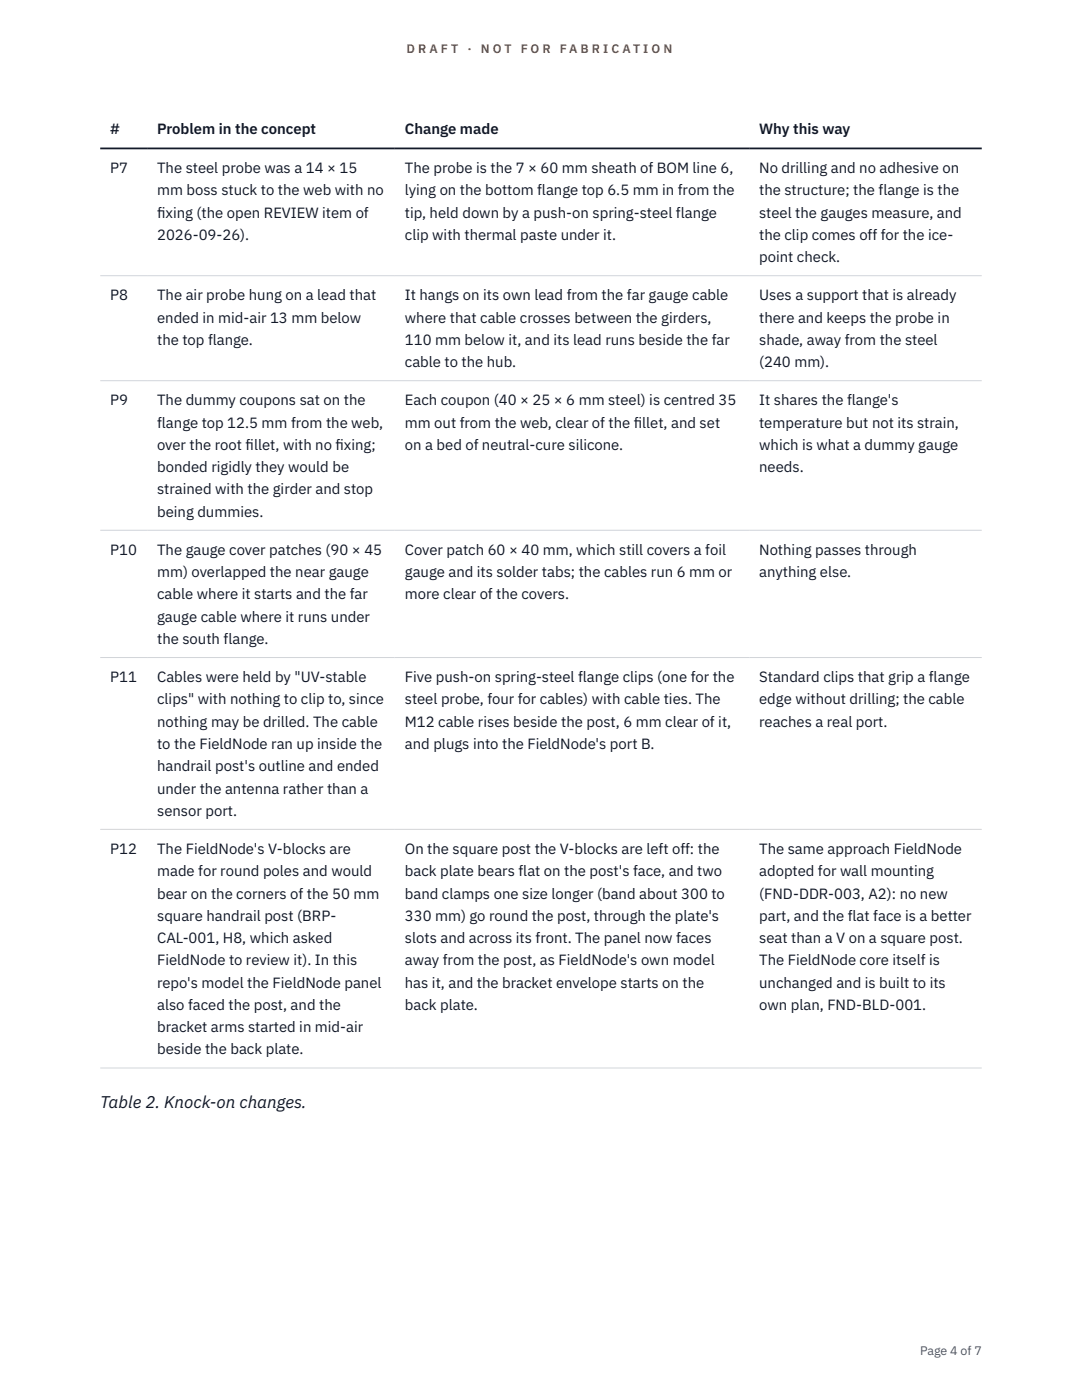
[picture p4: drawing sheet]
<svg xmlns="http://www.w3.org/2000/svg" width="216mm" height="279mm" viewBox="0 0 216 279" stroke-linecap="round" stroke-linejoin="round" font-family="sans-serif">
<defs><g id="words">
<text font-size="3.4" fill="#111827" x="20" y="221">Table 2. Knock-on changes.</text>
<g font-size="3" fill="#111827">
<text x="22" y="26.8">#</text>
<text x="31.4" y="26.8">Problem in the concept</text>
<text x="80.8" y="26.8">Change made</text>
<text x="151.5" y="26.8">Why this way</text>
<text x="22" y="34.5">P7</text>
<text x="31.4" y="34.5">The steel probe was a 14 × 15</text>
<text x="80.8" y="34.5">The probe is the 7 × 60 mm sheath of BOM line 6,</text>
<text x="151.5" y="34.5">No drilling and no adhesive on</text>
<text x="31.4" y="39">mm boss stuck to the web with no</text>
<text x="80.8" y="39">lying on the bottom flange top 6.5 mm in from the</text>
<text x="151.5" y="39">the structure; the flange is the</text>
<text x="31.4" y="43.4">f</text>
<text x="31.4" y="43.4">ixing (the open REVIEW item of</text>
<text x="31.4" y="47.9">2026-09-26).</text>
<text x="80.8" y="43.4">tip, held down by a push-on spring-steel flange</text>
<text x="80.8" y="47.9">clip with thermal paste under it.</text>
<text x="151.5" y="43.4">steel the gauges measure, and</text>
<text x="151.5" y="47.9">the clip comes off for the ice-</text>
<text x="151.5" y="52.3">point check.</text>
<text x="22" y="59.9">P8</text>
<text x="31.4" y="59.9">The air probe hung on a lead that</text>
<text x="80.8" y="59.9">It hangs on its own lead from the far gauge cable</text>
<text x="151.5" y="59.9">Uses a support that is already</text>
<text x="31.4" y="64.4">ended in mid-air 13 mm below</text>
<text x="80.8" y="64.4">where that cable crosses between the girders,</text>
<text x="151.5" y="64.4">there and keeps the probe in</text>
<text x="31.4" y="68.8">the top flange.</text>
<text x="80.8" y="68.8">110 mm below it, and its lead runs beside the far</text>
<text x="151.5" y="68.8">shade, away from the steel</text>
<text x="80.8" y="73.3">cable to the hub.</text>
<text x="151.5" y="73.3">(240 mm).</text>
<text x="22" y="80.9">P9</text>
<text x="31.4" y="80.9">The dummy coupons sat on the</text>
<text x="80.8" y="80.9">Each coupon (40 × 25 × 6 mm steel) is centred 35</text>
<text x="151.5" y="80.9">It shares the flange's</text>
<text x="31.4" y="85.3">flange top 12.5 mm from the web,</text>
<text x="31.4" y="89.8">over the root f</text>
<text x="49" y="89.8">illet, with no f</text>
<text x="67" y="89.8">ixing;</text>
<text x="80.8" y="85.3">mm out from the web, clear of the f</text>
<text x="80.8" y="89.8">on a bed of neutral-cure silicone.</text>
<text x="126.5" y="85.3">illet, and set</text>
<text x="151.5" y="85.3">temperature but not its strain,</text>
<text x="151.5" y="89.8">which is what a dummy gauge</text>
<text x="31.4" y="94.2">bonded rigidly they would be</text>
<text x="151.5" y="94.2">needs.</text>
<text x="31.4" y="98.7">strained with the girder and stop</text>
<text x="31.4" y="103.1">being dummies.</text>
<text x="22" y="110.7">P10</text>
<text x="31.4" y="110.7">The gauge cover patches (90 × 45</text>
<text x="80.8" y="110.7">Cover patch 60 × 40 mm, which still covers a foil</text>
<text x="151.5" y="110.7">Nothing passes through</text>
<text x="31.4" y="115.2">mm) overlapped the near gauge</text>
<text x="31.4" y="119.6">cable where it starts and the far</text>
<text x="80.8" y="115.2">gauge and its solder tabs; the cables run 6 mm or</text>
<text x="80.8" y="119.6">more clear of the covers.</text>
<text x="151.5" y="115.2">anything else.</text>
<text x="31.4" y="124.1">gauge cable where it runs under</text>
<text x="31.4" y="128.5">the south flange.</text>
<text x="22" y="136.1">P11</text>
<text x="31.4" y="136.1">Cables were held by &quot;UV-stable</text>
<text x="80.8" y="136.1">Five push-on spring-steel flange clips (one for the</text>
<text x="151.5" y="136.1">Standard clips that grip a flange</text>
<text x="31.4" y="140.6">clips&quot; with nothing to clip to, since</text>
<text x="80.8" y="140.6">steel probe, four for cables) with cable ties. The</text>
<text x="151.5" y="140.6">edge without drilling; the cable</text>
<text x="31.4" y="145">nothing may be drilled. The cable</text>
<text x="31.4" y="149.5">to the FieldNode ran up inside the</text>
<text x="80.8" y="145">M12 cable rises beside the post, 6 mm clear of it,</text>
<text x="80.8" y="149.5">and plugs into the FieldNode's port B.</text>
<text x="151.5" y="145">reaches a real port.</text>
<text x="31.4" y="153.9">handrail post's outline and ended</text>
<text x="31.4" y="158.4">under the antenna rather than a</text>
<text x="31.4" y="162.8">sensor port.</text>
<text x="22" y="170.4">P12</text>
<text x="31.4" y="170.4">The FieldNode's V-blocks are</text>
<text x="80.8" y="170.4">On the square post the V-blocks are left off: the</text>
<text x="151.5" y="170.4">The same approach FieldNode</text>
<text x="31.4" y="174.9">made for round poles and would</text>
<text x="31.4" y="179.3">bear on the corners of the 50 mm</text>
<text x="80.8" y="174.9">back plate bears flat on the post's face, and two</text>
<text x="80.8" y="179.3">band clamps one size longer (band about 300 to</text>
<text x="151.5" y="174.9">adopted for wall mounting</text>
<text x="151.5" y="179.3">(FND-DDR-003, A2): no new</text>
<text x="31.4" y="183.8">square handrail post (BRP-</text>
<text x="80.8" y="183.8">330 mm) go round the post, through the plate's</text>
<text x="151.5" y="183.8">part, and the flat face is a better</text>
<text x="31.4" y="188.2">CAL-001, H8, which asked</text>
<text x="80.8" y="188.2">slots and across its front. The panel now faces</text>
<text x="151.5" y="188.2">seat than a V on a square post.</text>
<text x="31.4" y="192.7">FieldNode to review it). In this</text>
<text x="31.4" y="197.1">repo's model the FieldNode panel</text>
<text x="80.8" y="192.7">away from the post, as FieldNode's own model</text>
<text x="80.8" y="197.1">has it, and the bracket envelope starts on the</text>
<text x="151.5" y="192.7">The FieldNode core itself is</text>
<text x="151.5" y="197.1">unchanged and is built to its</text>
<text x="31.4" y="201.6">also faced the post, and the</text>
<text x="80.8" y="201.6">back plate.</text>
<text x="151.5" y="201.6">own plan, FND-BLD-001.</text>
<text x="31.4" y="206">bracket arms started in mid-air</text>
<text x="31.4" y="210.4">beside the back plate.</text>
</g>
<g font-size="2.5" fill="#b45309">
<text x="81.1" y="10.5">D R A F T</text>
<text x="93.3" y="10.5">·</text>
<text x="95.9" y="10.5">N O T</text>
<text x="103.9" y="10.5">F O R</text>
<text x="111.7" y="10.5">F A B R I C A T I O N</text>
</g>
<text font-size="2.5" fill="#4b5563" x="183.6" y="270.3">Page 4 of 7</text>
</g></defs>
<path d="M20 55h175.9M20 76h175.9M20 105.8h175.9M20 131.2h175.9M20 165.5h175.9M20 213.1h175.9" fill="none" stroke="#d1d5db" stroke-width=".2"/>
<path d="M20 29.6h175.9" fill="none" stroke="#111827" stroke-width=".35"/>
<use href="#words"/>
</svg>
